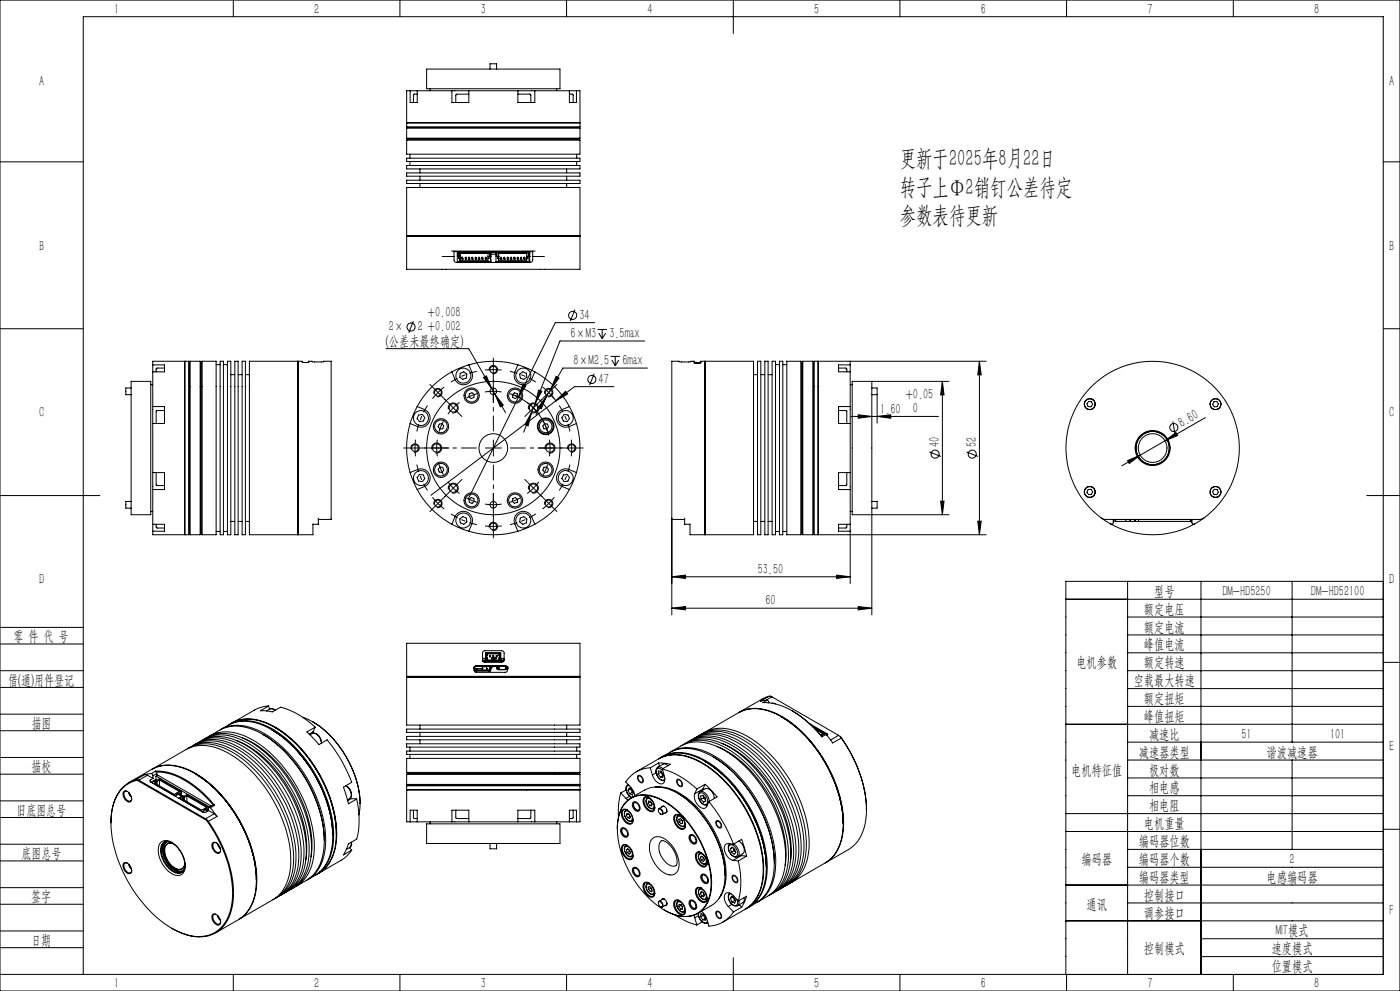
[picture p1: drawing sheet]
<svg xmlns="http://www.w3.org/2000/svg" width="420mm" height="297mm" viewBox="0 0 420 297" stroke-linecap="round" stroke-linejoin="round" font-family="sans-serif">
<defs><g id="words">
<g font-size="7.1">
<text x="269.9" y="49.8">更新于2025年8月22日</text>
<text x="269.9" y="58.4">转子上Φ2销钉公差待定</text>
<text x="269.9" y="66.9">参数表待更新</text>
</g>
<g font-size="4.4">
<text x="34.2" y="4.1">1</text>
<text x="94.2" y="4.1">2</text>
<text x="144.2" y="4.1">3</text>
<text x="194.2" y="4.1">4</text>
<text x="244.2" y="4.1">5</text>
<text x="294.2" y="4.1">6</text>
<text x="344.2" y="4.1">7</text>
<text x="394.2" y="4.1">8</text>
<text x="11.7" y="25.9">A</text>
<text x="416.7" y="25.9">A</text>
<text x="11.7" y="75.1">B</text>
<text x="416.7" y="75.1">B</text>
<text x="128.4" y="94.9">+0.008</text>
<text x="173.8" y="95.8">34</text>
<text x="116.6" y="99.3">2×</text>
<text x="125.3" y="99.3">2 +0.002</text>
<text x="171.1" y="101.3">6×M3</text>
<text x="182.8" y="101.3">3.5max</text>
<text x="115.8" y="103.6">(公差未最终确定)</text>
<text x="172" y="109.4">8×M2.5</text>
<text x="186.7" y="109.4">6max</text>
<text x="179.6" y="115">47</text>
<text x="271.7" y="119.6">+0.05</text>
<text x="11.7" y="125.1">C</text>
<text x="264.1" y="123.9">1.60</text>
<text x="273.9" y="123.9">0</text>
<text x="416.7" y="125.1">C</text>
<text x="354.6" y="128.2" transform="rotate(-30 354.6 128.2)">8.60</text>
<text x="281.8" y="134.1" transform="rotate(-90 281.8 134.1)">40</text>
<text x="293" y="134.1" transform="rotate(-90 293 134.1)">52</text>
<text x="227.3" y="172">53.50</text>
<text x="11.7" y="175.1">D</text>
<text x="346.2" y="178.6">型号</text>
<text x="366.7" y="178.6">DM-HD5250</text>
<text x="393.3" y="178.6">DM-HD52100</text>
<text x="416.7" y="175.1">D</text>
<text x="229.6" y="181.4">60</text>
<text x="343.2" y="183.9">额定电压</text>
<text x="343.2" y="189.3">额定电流</text>
<text x="4" y="192.1">零 件 代 号</text>
<text x="343.2" y="194.7">峰值电流</text>
<text x="322.9" y="200">电机参数</text>
<text x="343.2" y="200">额定转速</text>
<text x="2.5" y="205.1">借(通)用件登记</text>
<text x="340.1" y="205.4">空载最大转速</text>
<text x="343.2" y="210.7">额定扭矩</text>
<text x="9.5" y="218.1">描图</text>
<text x="343.2" y="216.1">峰值扭矩</text>
<text x="344.7" y="221.4">减速比</text>
<text x="372.4" y="221.4">51</text>
<text x="399" y="221.4">101</text>
<text x="341.7" y="226.8">减速器类型</text>
<text x="380" y="226.8">谐波减速器</text>
<text x="416.7" y="225.1">E</text>
<text x="9.5" y="231.1">描校</text>
<text x="321.4" y="232.1">电机特征值</text>
<text x="344.7" y="232.1">极对数</text>
<text x="344.7" y="237.5">相电感</text>
<text x="5" y="244.2">旧底图总号</text>
<text x="344.7" y="242.9">相电阻</text>
<text x="343.2" y="248.2">电机重量</text>
<text x="6.5" y="257.2">底图总号</text>
<text x="341.7" y="253.6">编码器位数</text>
<text x="324.4" y="258.9">编码器</text>
<text x="341.7" y="258.9">编码器个数</text>
<text x="386.9" y="258.9">2</text>
<text x="341.6" y="264.3">编码器类型</text>
<text x="343.2" y="269.6">控制接口</text>
<text x="380" y="264.3">电感编码器</text>
<text x="9.4" y="270.1">签字</text>
<text x="326" y="272.3">通讯</text>
<text x="343.2" y="275">调参接口</text>
<text x="416.8" y="274.4">F</text>
<text x="382.8" y="280.3">MIT模式</text>
<text x="9.4" y="283.2">日期</text>
<text x="343.2" y="285.7">控制模式</text>
<text x="381.5" y="285.7">速度模式</text>
<text x="381.5" y="291.1">位置模式</text>
<text x="34.2" y="296.1">1</text>
<text x="94.2" y="296.1">2</text>
<text x="144.2" y="296.1">3</text>
<text x="194.2" y="296.1">4</text>
<text x="244.2" y="296.1">5</text>
<text x="294.2" y="296.1">6</text>
<text x="344.2" y="296.1">7</text>
<text x="394.2" y="296.1">8</text>
</g>
</g></defs>
<g fill="none" stroke="#000" stroke-width=".3">
<path d="M0 0h420v297h-420zM70 0v5M120 0v5M170 0v5M220 0v10M270 0v5M320 0v5M370 0v5M122 38.4h52M122 36.9h52M122 38h52M122 36.9v1.1"/>
<path d="M122 38.4v3M122 38l.2 .2M122.2 38.2h51.6M122.2 38.2l-.2 .2M122.2 36.7l-.2 .2M123 27.2h-1v9.5h52v-9.5h-1.1M123 27.2v3.5h2.2v-3.5M123 27.2h2.2M125.2 28.2l-1.1 .2-.1 2.3M125.2 27.2h10.4M128 20.7h40v5.9h-40zM129 26.6v.6"/>
<path d="M135.6 27.2v3.5h5.1v-3.5M135.6 27.2h5.1M140.7 28.2l-3.8 .1-.2 2.4M140.7 27.2h14.7M147 20.7v-1.6h2v1.6M155.4 28.2l3.7 .1 .1 2.4M155.4 27.2v3.5h5v-3.5M155.4 27.2h5M160.4 27.2h10.4M167 26.6v.6M170.8 28.2l1.1 .2v2.3M170.8 27.2v3.5h2.1v-3.5"/>
<path d="M170.8 27.2h2.1M173.8 38.2l.2 .2M173.8 36.7l.2 .2M174 36.9v1.1M174 38.4v3M174 38l-.2 .2M0 48.5h25M122 41.4h52M122 42v4.2h52v-4.2M122 42h52M122 49.6h52v1h-52zM122 51.8h52v1h-52z"/>
<path d="M122 47.4h52v1h-52zM122 54h52v1h-52zM122 41.4l.3 .3M122.3 41.7h51.4M122.3 41.7l-.3 .3M123 46.2v1.2M123 48.4v1.2M126 50.6v1.2M126 52.8v1.2M126 55v1.2M170 50.6v1.2M170 52.8v1.2"/>
<path d="M170 55v1.2M173 46.2v1.2M173 48.4v1.2M173.7 41.7l.3 .3M174 41.4l-.3 .3M415 48.5h5M122 70.8h52M122 70.8v9.9h52v-9.9M122 70.6v-14.4h52v14.4M122 70.6h52M122 70.6l.1 .1M122.1 70.7h51.8"/>
<path d="M122.1 70.7l-.1 .1M132.6 76.9h3.6M135.5 75.2h25M136.2 75.2v2.9l.2 .4 .5 .2h22.1l.6-.2 .2-.6v-2.7M136.2 75.4h23.6M137.2 78.4h10M137.2 76.1h.3M137.2 78.4h.1M137.5 75.5h-.3v2.9M137.5 75.5v1.2h-.3M137.7 76.9v.6h.3M137.7 76.9h.3"/>
<path d="M137.7 76.9h.1M137.7 75.5h9M137.7 78.4h.1M137.7 75.5h.1M138 75.9h8.4v2.1h-8.4zM138 75.9h.1M138 77.5h.1M138 76.9h.1M138.6 77.6h.2M138.6 77.3h.2M138.6 77.6v-.5h.2v.5M138.6 75.5h.1"/>
<path d="M138.6 77.6h.1M138.7 78.4l-.2 .3M138.8 75.5h.1M138.8 77.6h.1M139.6 77.6h.2M139.6 77.3h.2M139.6 77.6v-.5h.2v.5M139.6 75.5h.1M139.6 77.6h.1M139.8 75.5h.1M139.8 77.6h.1M140.5 75.5h.1"/>
<path d="M140.6 77.6h.2M140.6 77.3h.2M140.6 77.6v-.5h.2v.5M140.6 75.5h.1M140.6 77.6h.1M140.8 75.5h.8M140.8 77.6h.1M140.8 75.5h.1M141.6 77.6h.2M141.6 77.3h.2M141.6 77.6v-.5h.2v.5M141.6 77.6h.1"/>
<path d="M141.8 75.5h.8M141.8 77.6h.1M141.8 75.5h.1M142.6 77.6h.2M142.6 77.3h.2M142.6 77.6v-.5h.2v.5M142.6 77.6h.1M142.8 75.5h.8M142.8 77.6h.1M142.8 75.5h.1M143 75.4v.1M143.6 77.6h.2"/>
<path d="M143.6 77.3h.2M143.6 77.6v-.5h.2v.5M143.6 77.6h.1M143.8 75.5h.8M143.8 77.6h.1M143.8 75.5h.1M144.6 77.6h.2M144.6 77.3h.2M144.6 77.6v-.5h.2v.5M144.6 77.6h.1M144.8 75.5h.8M144.8 77.6h.1"/>
<path d="M144.8 75.5h.1M145.6 77.6h.2M145.6 77.6v-.5h.2v.5M145.6 77.3h.2M145.6 77.6h.1M145.8 75.5h.9M145.8 77.6h.1M145.8 75.5h.1M146.4 76.9h.4v.6h-.4M146.4 76.9h.1M146.7 75.5h.1M146.7 78.4h.1"/>
<path d="M146.9 75.5v1.2h.3M146.9 76.1h.3M146.9 75.5h.1M147.2 75.5h-.3h2.2h-.3v2.9M147.2 75.7h1.6M147.2 76.2h1.6M147.2 75.5v2.9M147.2 76.9h.1M147.2 77.9h.1M147.2 78.4h.1M147.2 76.1h.1M147.2 75.5h.1"/>
<path d="M147.2 76.7h.1M148.8 78.4h10M148.8 76.1h.3M148.8 78.4h.1M149.1 75.5v1.2h-.3M149.3 76.9v.6h.3M149.3 76.9h.3M149.3 76.9h.1M149.3 75.5h.1M149.3 78.4h.1M149.6 75.9h8.4v2.1h-8.4zM149.6 75.9h.1"/>
<path d="M149.6 77.5h.1M149.6 76.9h.1M150.2 75.5h-.9M150.2 77.6h.2M150.2 77.3h.2M150.2 77.6v-.5h.2v.5M150.2 77.6h.1M150.4 75.5h.8M150.4 77.6h.1M150.4 75.5h.1M151.2 77.6h.2M151.2 77.3h.2"/>
<path d="M151.2 77.6v-.5h.2v.5M151.2 77.6h.1M151.4 75.5h.8M151.4 77.6h.1M151.4 75.5h.1M152.2 77.6h.2M152.2 77.3h.2M152.2 77.6v-.5h.2v.5M152.2 77.6h.1M152.4 75.5h.8M152.4 77.6h.1M152.4 75.5h.1"/>
<path d="M153 75.4v.1M153.2 77.6h.2M153.2 77.3h.2M153.2 77.6v-.5h.2v.5M153.2 77.6h.1M153.4 75.5h.8M153.4 77.6h.1M153.4 75.5h.1M154.2 77.6h.2M154.2 77.3h.2M154.2 77.6v-.5h.2v.5M154.2 77.6h.1"/>
<path d="M154.4 75.5h.8M154.4 77.6h.1M154.4 75.5h.1M155.2 77.6v-.5h.2v.5M155.2 77.6h.2M155.2 77.3h.2M155.2 77.6h.1M155.4 75.5h.1M155.4 77.6h.1M155.5 75.5h.1M156.2 77.6h.2M156.2 77.3h.2"/>
<path d="M156.2 77.6v-.5h.2v.5M156.2 75.5h.1M156.2 77.6h.1M156.4 75.5h.1M156.4 77.6h.1M157.2 77.6h.2M157.2 77.3h.2M157.2 77.6v-.5h.2v.5M157.2 75.5h.1M157.2 77.6h.1M157.3 78.4l.2 .3M157.4 75.5h.1"/>
<path d="M157.4 77.6h.1M158 76.9h.3v.6h-.3M158 76.9h.1M158.3 75.5h-9M158.3 78.4h.1M158.5 75.5h.3M158.5 75.5v1.2h.3M158.5 76.1h.3M158.5 75.5h.1M158.8 75.5v2.9M158.8 76.9h.1M158.8 77.9h.1"/>
<path d="M158.8 78.4h.1M158.8 76.1h.1M158.8 75.5h.1M158.8 76.7h.1M159.8 76.9h3.5M173.9 70.7l.1 .1M174 70.6l-.1 .1M0 98.5h25M124 96.3l-1.4 3.4M172.5 92.8l-1.4 3.4M178.4 96.7h-11.8l-11.1 22.3M179.3 98.7h2.7"/>
<path d="M179.6 99.8l1.1 1.7M180.7 98.7v2.8M181.7 99.8l-1 1.7M415 98.5h5M39.3 116.3h-1.6v2h1.6M39.3 114.3h5.9v40h-5.9zM45.2 115.3h.6M45.8 111.4v10.4M45.8 109.4h3.6v2h-3.6M45.8 109.4v-1.1h9.6v52h-9.6v-1.1M45.8 109.4v2M49.4 110.3h-2.3l-.3 .2v.9"/>
<path d="M55.5 108.3v52M55.5 108.3h1.1M55.5 108.3l-.1 .2M56.6 108.3v52M56.6 108.3l.2 .2M56.8 108.5v51.6M57 108.3v52M57 108.3h3M57 108.3l-.2 .2M60 108.3v52M60 108.3l.3 .3M60.3 108.6v51.4"/>
<path d="M60.6 108.3v52M60.6 108.3h4.2v52h-4.2M60.6 108.3l-.3 .3M64.8 109.3h1.2M66 108.3h1v52h-1zM67 109.3h1.2M68.2 108.3h1.1v52h-1.1zM69.3 112.3h1.1M70.4 108.3h1v52h-1zM71.4 112.3h1.2M72.6 108.3h1v52h-1zM73.6 112.3h1.2"/>
<path d="M89.3 108.3v52M89.3 108.3h-14.5v52h14.5M89.3 108.3v.1M89.3 108.4v51.8M89.4 108.3h1.2l.1 .2 .7 .2 1.2-.2v-.2h1l.3 .2 5.4-.2v47.4h-3.8M89.4 108.3v52M89.4 108.3l-.1 .1M115.8 104.5h24.8l6.9 11.9M130.2 118a1.25 1.25 0 0 1 1.1-1.6 1.25 1.25 0 0 1 1.3 1.4 1.25 1.25 0 0 1-1.5 1.1M135.6 111.4a25.8 25.8 0 0 0-10.4 10.4M138.1 111.9l1-.5 1 .7-.2 1.2-1 .4-1-.7zM140.7 109.4a5.6 5.6 0 0 1 1 3.5 2.74 2.74 0 0 1-2.3 2.4 2.74 2.74 0 0 1-2.9-1.7l-.9-2.2"/>
<path d="M140.7 109.4a25.3 25.3 0 0 1 14.7 0M140.7 109.4l-2 .6-3.1 1.4M140.8 118l.8-.3 .7 .5-.1 .9-.8 .3-.7-.5zM145 113.1l.9-.5 1.6 3.8zM145.5 110.9h5M145.5 117.5l1.6-.2 3.4 .2M146.8 111.1a1.25 1.25 0 0 1 1.1-1.6 1.25 1.25 0 0 1 1.4 1.4 1.25 1.25 0 0 1-1.6 1.1M147.5 116.4l1 1.7M148 108.3v5M148 114.8v5M148.5 118.1l2.5 3.3-.9 .5zM148.5 118.1l3.2 5.5"/>
<path d="M153.7 118.2a17 17 0 0 1 10.9 12.4M153.7 118.2l.7-.5 .8 .3 .1 .9-.7 .5-.8-.3zM155.4 109.4a5.5 5.5 0 0 0-1.1 3.5 2.74 2.74 0 0 0 2.3 2.4 2.74 2.74 0 0 0 2.9-1.7l.9-2.2M155.4 109.4l5 2M155.5 119l-15 30.5M155.9 112.1l.9-.7 1.1 .5 .1 1.1-.9 .7-1-.4zM156.9 115.1l.9 .5-2.3 3.4zM160.4 111.4a26 26 0 0 1 10.4 10.4M161.6 116.9l1 .4-2 3.6zM163.4 118a1.26 1.26 0 0 1 1.1-1.6 1.26 1.26 0 0 1 1.4 1.4 1.26 1.26 0 0 1-1.6 1.1M164 118.7l-1.6 3.8-.9-.5zM164 118.7l-3.2 5.5"/>
<path d="M165.2 116.6l-1.2 2.1M165.5 118.6l1.4 1.7M166.8 112.8l.9 .5-2.5 3.3zM178.3 112l-1.4 3.5M183.2 106.8h2.7M183.6 107.9l1 1.7M184.1 115.9h-11.8l-5.5 4.2M184.6 106.8v2.8M185.6 107.9l-1 1.7M193.4 102.2h-25.4l-7.4 18.7M194.2 110.3h-25.3l-3.7 6.3M208.2 108.5h2.1"/>
<path d="M211.5 108.3h-1.2a.5 .5 0 0 1-.2 .6 .5 .5 0 0 1-.6 0h-.5a.51 .51 0 0 1-.6 0 .51 .51 0 0 1-.2-.6h-.9l-.4 .2-5.4-.2v47M211.5 108.3v52M211.5 108.3l.1 .1M211.6 108.4v51.8M211.6 108.3v52M211.6 108.3h14.5v52h-14.5M211.6 108.3v.1M226.1 112.3h1.2M227.3 108.3h.9v52h-.9zM228.2 112.3h1.2M229.4 108.3h1v52h-1zM230.4 112.3h1.2"/>
<path d="M231.6 108.3h1.1v52h-1.1zM232.7 109.3h1.2M233.9 108.3h.9v52h-.9zM234.8 109.3h1.2M240.2 108.3v52M240.2 108.3h-4.2v52h4.2M240.2 108.3l.4 .3M240.6 108.6v51.4M240.8 108.3v52M240.8 108.3h3M240.8 108.3l-.2 .3M243.8 108.3v52"/>
<path d="M243.8 108.3l.3 .2M244.1 108.5v51.6M244.3 108.3v52M244.3 108.3h1.1M244.3 108.3l-.2 .2M245.4 108.3v52M245.4 108.3l.1 .2M251.6 110.3h2.2l.2 .2v.9M255.1 108.3v1.1M255.1 109.4h-3.5v2h3.5M255.1 111.4v10.4M255.1 115.3h.6"/>
<path d="M255.1 109.4v2M261.5 116.3h1.6v2M261.5 114.3v70M261.5 118.3h1.6M263.1 118.3v8.5M282.7 114.3l.5 4.1h-1zM282.7 114.3v40M284.7 114.3h-29v40h29M293.8 108.3v52M293.8 108.3l.6 4.1h-1.1zM295.8 108.3h-50.3v52h50.3M45.8 126.9v14.7"/>
<path d="M45.8 121.8h3.6v5.1h-3.6M45.8 121.8v5.1M49.4 123h-2.4l-.2 .2v3.7M123 126.9a26.1 26.1 0 0 0 0 14.7M123.3 134.6a1.25 1.25 0 0 1 1.1-1.5 1.25 1.25 0 0 1 1.3 1.3 1.25 1.25 0 0 1-1.5 1.1M125.2 121.8a5.9 5.9 0 0 1 3.3 1.8 2.78 2.78 0 0 1-.1 3.3 2.78 2.78 0 0 1-3.2 .9l-2.2-.9M125.2 121.8l-1.2 2.5-1 2.6M125.6 124.4l1.1-.2 .7 .9-.4 1.1-1.2 .2-.7-1zM129.5 134.7a1.5 1.5 0 0 1 1.4-1.9 1.5 1.5 0 0 1 1.6 1.7 1.5 1.5 0 0 1-1.9 1.2M131.8 127.1l.8-.1 .5 .7-.3 .8-.8 .1-.6-.7zM132 140l.8 .1 .3 .8-.5 .7-.8-.1-.4-.8zM134.5 122.7a1.51 1.51 0 0 1 1.3-1.9 1.51 1.51 0 0 1 1.7 1.6 1.51 1.51 0 0 1-1.9 1.3"/>
<path d="M158.6 122.7a1.5 1.5 0 0 1 1.3-1.9 1.5 1.5 0 0 1 1.6 1.6 1.5 1.5 0 0 1-1.9 1.3M159.5 123.6l-1.1 4-.9-.4zM159.5 123.6l-2.4 5.9M160.6 120.9l-1.1 2.7M163.4 127l.8 .1 .4 .8-.6 .7-.8-.1-.4-.8zM163.5 134.7a1.5 1.5 0 0 1 1.4-1.9 1.5 1.5 0 0 1 1.6 1.7 1.5 1.5 0 0 1-1.9 1.2M166.8 120.1l2.9-2.8 .6 .8zM166.8 120.1l-37.5 28.3M169.3 124.2l1.1 .2 .5 1-.8 1-1.1-.2-.4-1.1zM170.3 134.6a1.26 1.26 0 0 1 1.1-1.6 1.26 1.26 0 0 1 1.3 1.4 1.26 1.26 0 0 1-1.5 1.1M170.8 121.8a5.9 5.9 0 0 0-3.3 1.8 2.76 2.76 0 0 0 0 3.3 2.76 2.76 0 0 0 3.2 .9l2.2-.9M170.8 121.8l1.2 2.5 .9 2.6"/>
<path d="M172.9 126.9a26.1 26.1 0 0 1 0 14.7M251.6 123h2.3l.1 .2v3.7M255.1 121.8h-3.5v5.1h3.5M255.1 126.9v14.7M255.1 121.8v5.1M255.2 124.8h26.4M257.5 124.3l4 .5-4 .5zM263.1 124.8l4.1-.5v1zM278.8 135.4l3.5 1.4M289.9 135.4l3.5 1.4M326.6 120.3l.8 .1 .4 .8-.5 .7-.9-.1-.3-.8zM338.3 138l3.8-1.6-3.3 2.5z"/>
<path d="M342.1 136.4l-5.5 3.2M349.5 132.1l3.3-2.5 .5 .9zM349.5 132.1l-7.4 4.3M351.9 126.3l.5 3.7M361.6 125.2l-12.1 6.9M364.2 120.4l.8-.1 .5 .7-.3 .8-.9 .1-.5-.7zM0 148.5h30M39.3 150.3h-1.6v2h1.6M45.2 153.3h.6M45.8 157.1h3.6v2.1h-3.6M45.8 146.7v10.4M45.8 141.6h3.6v5.1h-3.6"/>
<path d="M45.8 141.6v5.1M45.8 157.1v2.1M46.8 157.1l.2 1.1 2.4 .1M46.8 141.6v3.7l.3 .2h2.3M60.3 160l-.3 .3M60.3 160l.3 .3M64.8 159.3h1.2M67 159.3h1.2M69.3 156.3h1.1M71.4 156.3h1.2M73.6 156.3h1.2M93.9 157.1v3.2h-4.5"/>
<path d="M95.5 155.3v1.8h-1.6M123 141.6l2.2-.9a2.75 2.75 0 0 1 3.6 1.5 2.75 2.75 0 0 1-1.4 3.6l-2.2 .9M123 141.6l2.2 5.1M125.2 146.7a25.8 25.8 0 0 0 10.4 10.4M125.8 142.2l1.2 .1 .4 1.1-.7 1-1.1-.2-.5-1.1zM130.2 151.2a1.25 1.25 0 0 1 1.1-1.5 1.25 1.25 0 0 1 1.3 1.3 1.25 1.25 0 0 1-1.5 1.1M134.5 146.7a1.51 1.51 0 0 1 1.3-1.9 1.51 1.51 0 0 1 1.7 1.6 1.51 1.51 0 0 1-1.9 1.3M135.6 157.1a5.3 5.3 0 0 1 1.7-3.3 2.74 2.74 0 0 1 3.4 0 2.74 2.74 0 0 1 .8 3.3l-.8 2.1M135.6 157.1l3.1 1.5 2 .6M137.9 155.5l1-.7 1 .5 .2 1.1-1 .7-1-.4zM140.7 159.2a26.1 26.1 0 0 0 14.7 0M140.7 149.6l.7-.5 .8 .4 .1 .8-.7 .5-.8-.3z"/>
<path d="M146.8 158.1a1.26 1.26 0 0 1 1.1-1.6 1.26 1.26 0 0 1 1.4 1.4 1.26 1.26 0 0 1-1.6 1.1M153.8 149.5l.8-.4 .7 .5-.1 .9-.8 .3-.7-.5zM156.1 155.3l1-.5 .9 .7-.1 1.2-1.1 .4-.9-.7zM158.6 146.7a1.5 1.5 0 0 1 1.3-1.9 1.5 1.5 0 0 1 1.6 1.6 1.5 1.5 0 0 1-1.9 1.3M160.4 157.1a5.5 5.5 0 0 0-1.8-3.3 2.74 2.74 0 0 0-3.3 0 2.74 2.74 0 0 0-.9 3.3l1 2.1M160.4 157.1l-5 2.1M163.2 140.1l.8-.1 .6 .7-.4 .8-.8 .1-.6-.7zM163.4 151.2a1.26 1.26 0 0 1 1.1-1.5 1.26 1.26 0 0 1 1.4 1.3 1.26 1.26 0 0 1-1.6 1.1M169 142.3l1.1-.1 .8 .9-.5 1.1-1.1 .2-.7-1zM170.8 146.7a26 26 0 0 1-10.4 10.4M172.9 141.6l-2.2-.9a2.75 2.75 0 0 0-3.5 1.5 2.75 2.75 0 0 0 1.5 3.6l2.1 .9M172.9 141.6l-2.1 5.1"/>
<path d="M201.5 155.3v29M201.5 155.3v.4h3.9M205.4 155.3v1.8h1.6M207 157.1v3.2h4.5M226.1 156.3h1.2M228.2 156.3h1.2M230.4 156.3h1.2M232.7 159.3h1.2M234.8 159.3h1.2M240.6 160l.2 .3M240.6 160l-.4 .3M254 157.1l-.1 1.1-2.3 .1"/>
<path d="M254 141.6v3.7l-.2 .2h-2.2M255.1 141.6h-3.5v5.1h3.5M255.1 146.7v10.4M255.1 157.1h-3.5v2.1h3.5M255.1 159.2v15.7M255.1 141.6v5.1M255.1 153.3h.6M255.1 157.1v2.1M261.5 150.3h1.6v2h-1.6M282.2 150.2h1l-.5 4.1zM293.3 156.2h1.1l-.6 4.1zM326.4 146.7l.9-.1 .5 .8-.4 .8h-.8l-.5-.7z"/>
<path d="M330.4 155.3l1.2 .4h28.3l1.2-.4M330.4 155.3a26 26 0 0 1-3.9-38.4 26 26 0 0 1 38.6 0 26 26 0 0 1-4 38.4M330.4 155.3l2.8 1.8M333.2 157.1a26.1 26.1 0 0 0 25.1 0M334 155.7v.9a.49 .49 0 0 1-.8 .5M334 156.1l.8 .2M334.4 155.7l.4 .6M337.8 155.7l-.1 .6M339 155.7v.6M339.2 155.7v.6M340.4 155.7l-.1 .6M340.6 155.7l-.1 .6"/>
<path d="M341.6 155.7l-.1 .6M357.4 155.7l-.4 .5M357.6 155.7v.9a.49 .49 0 0 0 .7 .5M357.6 156.1l-.8 .2h-22M361.1 155.3l-2.8 1.8M364.3 146.6l.9 .1 .3 .8-.5 .7h-.8l-.4-.8zM410 148.5h10M55.4 160.1l.1 .2M55.5 160.3h1.1M56.8 160.1l.2 .2M56.8 160.1l-.2 .2M57 160.3h3"/>
<path d="M89.3 160.2l.1 .1M89.3 160.2v.1M201.5 172.9l4.1-.5v1zM201.5 172.9h53.6M211.6 160.2l-.1 .1M211.6 160.2v.1M240.8 160.3h3M244.1 160.1l-.3 .2M244.1 160.1l.2 .2M244.3 160.3h1.1M245.5 160.1l-.1 .2M251 172.4l4.1 .5-4.1 .5z"/>
<path d="M319.8 179.6h95.2M338.3 174.2v117.9M360.3 174.2v117.9M387.6 174.2v48.2M415 174.2h-95.2v117.9M0 193h25M0 188h25M142.3 200h.1M142.3 199.9l-.1 .5M142.3 199.8l.6-.3h8.7a1.04 1.04 0 0 1 .7 1 1.04 1.04 0 0 1-.7 1h-6.5a3.9 3.9 0 0 1-2.6-.2l-.3-.4zM142.7 199.7h.1M142.7 199.7h.5"/>
<path d="M143.2 199.7h.1M143.4 199.7h.1M143.5 199.7h.1M143.8 199.7h.1M143.9 199.7h.1M144.1 199.7h.1M144.2 199.7h.1M144.3 199.7h.1M144.4 199.7h.1M144.5 199.7h.1M144.7 199.8h.1M144.7 199.7h.1"/>
<path d="M144.7 199.8h1.3M144.7 199.8v1.1M144.7 197.8l.2 .4 .6 .3h5l.6-.3 .1-.4M144.7 197.8l.1-2.3 .5-.5h5.4l.5 .6v2.2M144.7 197.3h1M144.7 197.8h1M144.8 198h1.1M144.8 199.7h.1M144.9 198.1h6.2M144.9 199.7h.1M145 199.8h.6zM145.1 199.7h.1"/>
<path d="M145.4 199.7h.1M145.6 199.7h.1M145.7 195.6h.1M145.7 197.9h.1M145.7 199.7h.1M145.7 195.6h4.5v2.3h-4.5M145.7 195.6v2.3M145.8 199.8h.2M145.9 197.9v.2M145.9 197.2h.2M145.9 196.3h.2M145.9 196.3v.9"/>
<path d="M145.9 196.3l.2 .2M145.9 199.7h.1M145.9 199.7h.5M146 199.8h.1M146 199.8v1.1M146.1 196.5h.2M146.1 197.1h.2M146.1 196.5v.6M146.1 197.1l-.2 .1M146.1 198.1h.1M146.1 195.8v.5M146.1 197.2v.9"/>
<path d="M146.1 198.1h3.8M146.1 195.8h3.8M146.1 196.3l.2 .2M146.1 195.8l.2 .2M146.3 197.8l-.2 .3M146.3 197.1l-.2 .1M146.3 196v.5M146.3 197.1v.7M146.3 197.8h3.5M146.3 196h3.5M146.4 199.7h.1M146.9 199.7h.1"/>
<path d="M146.9 199.7h-4.4h9.5M146.9 199.7v.7M146.9 196.5v.3M146.9 196.5h.2v.3h-.2zM146.9 198.1h.1M146.9 199.8h.1M147.1 200h.1M147.1 199.7l-.2 .2M147.1 199.7l-.2 .1M147.1 200v.8M147.1 199.7h.5M147.1 196.6v.1"/>
<path d="M147.1 198.1h.1M147.1 199.9h.5M147.4 197.4h.2M147.5 197.4h.1M147.5 197.1h.1M147.5 197.1l-.1 .3M147.6 197.4h.1M147.6 199.9h.1M147.6 199.7h.1M147.6 199.7v.2M147.6 197.3l.1 .1M147.7 197.4h.1"/>
<path d="M147.7 197.2l-.1 .1M147.8 197.4h.1M147.8 197.1h.1M147.8 197.1l-.1 .1M147.8 197.1l-.2 .1 .1 .2M147.9 196.5v.3M147.9 196.5h.2v.3h-.2zM147.9 198.1h.1M147.9 197.4h.3M147.9 197.3h.1M147.9 197.2h.1M147.9 197.4h.1"/>
<path d="M148 197.4h.1M148 197.1h.1M148 197.2h.1M148 197.3h.1M148 197.1v.1M148.1 196.6v.1M148.1 197.1v.3M148.1 198.1h.1M148.1 197.2h.1M148.1 197.4h.1M148.1 197.2l.2 .1-.1 .1M148.2 197.1l.1 .2"/>
<path d="M148.2 197.1h-.3v.3M148.3 197.3l-.1 .1M148.4 197.4h.1M148.4 197.3l.2 .1M148.4 197.3v.1M148.4 197.3h.1M148.5 197.2h.1M148.5 197.2l-.1 .1M148.5 197.2v.1M148.5 197.1h.1M148.5 197.1l-.1 .3M148.5 197.1l.1 .3"/>
<path d="M148.6 197.4h.1M148.9 196.5v.3M148.9 196.5h.2v.3h-.2zM148.9 198.1h.1M149 200v.4l.3 .3h2.7l.2-.3v-.4M149 200h.1M149.1 196.6v.1M149.1 198.1h.1M149.3 199.7l-.3 .3M149.4 199.7l.2 .2M149.6 199.9h.1M149.6 199.7h2"/>
<path d="M149.6 199.7v1h2v-1M149.8 197.8l.1 .1M149.8 197.1l.1 .1M149.8 196v.5M149.8 197.1v.7M149.8 196.5h.1M149.8 197.1h.1M149.9 198.1h.1M149.9 195.8v.5M149.9 197.2v.9M149.9 197.2h.2M149.9 196.3h.2"/>
<path d="M149.9 196.3l-.1 .2M149.9 195.8l-.1 .2M149.9 196.5v.6M149.9 197.1l.2 .1M150.1 198h1.1M150.1 197.9v.2M150.1 196.3v.9M150.1 196.3l-.2 .2M150.2 197.3h1M150.2 197.8h1M151.6 199.9h.1M151.8 199.7l-.2 .2"/>
<path d="M152 199.7l.2 .3M152.2 200h.1M201.5 182.3l4.1-.5v1zM201.5 182.3h60M257.5 181.8l4 .5-4 .5zM338.3 195.6h76.7M338.3 184.9h76.7M338.3 190.3h76.7M415 198.5h5M0 201h25M0 206h25M0 219h25"/>
<path d="M0 214h25M66.1 218.7a12.2 12.2 0 0 1 12 .5 40 40 0 0 1 18.3 24.1 22.8 22.8 0 0 1-.6 16.7l-1.5 2.1-2.2 1.6M66.3 218.6a12.4 12.4 0 0 1 13.9-.6 39.3 39.3 0 0 1 17.5 21.4 25.6 25.6 0 0 1 .7 18.5 11.3 11.3 0 0 1-6.1 5.7M68.6 217.3a12.6 12.6 0 0 1 12.4 .7 40.4 40.4 0 0 1 18 24.5 22.8 22.8 0 0 1-.5 15.7l-1.5 2.2-2.4 1.9M68.7 217.2a11.8 11.8 0 0 1 12-.1 38.7 38.7 0 0 1 17.9 21.1 27.9 27.9 0 0 1 1.4 17.8 10.2 10.2 0 0 1-5.3 6.2M69.6 216.7a12.1 12.1 0 0 1 11.9 .6 39.1 39.1 0 0 1 17.5 21.6 26.4 26.4 0 0 1 .9 17.6 9.8 9.8 0 0 1-4.3 5.2M80.6 211.6l-1.8 .2-1.7 .6-7.5 4.3M80.6 211.6l-2.5 1.4 3.6 .4 2.5-1.5a23.8 23.8 0 0 1 10.3 6M80.6 211.6l.3 .9M81 212.5l.7-.1 .9 .4M81 212.5l.7-.1 .8 .5M81 212.5l-1.1 .6"/>
<path d="M81.5 218.6a40.3 40.3 0 0 1 18.3 31.9M82.5 218a40.2 40.2 0 0 1 18.4 31.9M90.8 215a27.2 27.2 0 0 1 14.6 15 23.9 23.9 0 0 1 2.3 14.2M93.7 219.8a2.37 2.37 0 0 1 2.7 2.6l.1 .3M93.7 219.8a2.36 2.36 0 0 1 2.6 2.4l.1 .5M93.7 219.8l-.7 .4M93.9 216.4a30.9 30.9 0 0 1 14.1 24.4M93.9 219.4l-.1 .3M93.9 219.4l-1.1 .6M94.5 217.9l-2.4 1.5 3.6 3.8 2.4-1.5a43.7 43.7 0 0 1 7.4 12.8l-2.5 1.4 1.5 5 2.5-1.4M94.5 217.9l-.6 1.5M122 202.7v-9.9h52v9.9"/>
<path d="M122 202.7h52M122 202.9h52M122 202.9v14.4h52v-14.4M122 218.5h52v1h-52zM122 202.7l.1 .1M122.1 202.8h51.8M122.1 202.8l-.1 .1M126 217.3v1.2M126 219.5v1.2M142.3 200.3h.1M142.3 201.1h4.6M142.3 200.3h-.1"/>
<path d="M142.5 201.1h.1M142.5 200.9h4.2M142.5 200.9h.1M142.8 200.9h.1M142.8 201.1l-.1 .4M143.1 200.9h.1M144.7 200.4h.1M144.7 200.9h1.3M144.7 200.9h-2.2v.2M144.7 200.4h-1.6v.5M146 200.4h.1M146 200.9h.1"/>
<path d="M146 200.9h.7v.2M146 200.4l.1 .5M146.6 201.1h.1M146.6 200.9h.1M146.6 200.9v.2M146.9 200.4h.1M146.9 201.1h.1M146.9 200.3h.2M146.9 200.4h.2M147 201h.1M147.1 200.4h.1M147.1 200.6h.1"/>
<path d="M147.1 200.3h.1M147.1 200.8l-.2 .3M147.1 200.8l-.1 .2M147.1 200.6l-.2 .5M149 200.3h.1M149 200.3h.2M149.2 200.3h.1M149.2 200.3h.4M149.6 200.3h.1M149.6 200.1h-.6M149.6 200.5l-.2 .2M151.6 200.3h.1"/>
<path d="M151.6 200.1h.6M151.6 200.5l.2 .2M151.6 200.3h.4M152 200.3h.1M152.2 200.3h.1M152.2 200.3h-.2M170 217.3v1.2M170 219.5v1.2M173.9 202.8l.1 .1M174 202.7l-.1 .1M211 219.7a11.6 11.6 0 0 1 11.6 .1 38.9 38.9 0 0 1 18.3 22.4 25.8 25.8 0 0 1 .6 17.4 9.9 9.9 0 0 1-4.6 5.2M211.4 219.5l10.1-5.9a12.6 12.6 0 0 1 12.3 .9 36.4 36.4 0 0 1 13.7 14.1"/>
<path d="M221.6 213.6a11.6 11.6 0 0 1 11.1 .1 37.3 37.3 0 0 1 16.8 18.3 31.1 31.1 0 0 1 3 19.5 10.7 10.7 0 0 1-4.9 7.1M230.1 209.9l-1.3 .7a20.4 20.4 0 0 1 14 6.2l3.8 4M230.1 209.9l.4 .1 .1 .5M230.6 210.5v.1M230.6 210.5l-.1 .1M230.7 208.7l-2.1 .8-6.9 4M230.7 208.7l-2.6 1.4 2-.2M230.7 208.7l.9 .1M231.6 208.8l20 11.6M231.6 208.8l-1.8 1.1M231.6 210.7l.8 .2M232.4 210.9l.2 .1"/>
<path d="M232.4 210.9h.1M234.6 214.9h.1M234.6 214.9a40.3 40.3 0 0 1 18.3 31.8M234.6 214.9a37 37 0 0 1 13 13.7M237.7 213.1a30.3 30.3 0 0 1 8.9 7.7M242.9 216.9l5.2 3M243.9 217.8l3.6 2.1M244.6 218.6l2.3 1.3-.4 .2M248.1 219.9l.2 .2-.2 .3M248.1 219.9v.4M319.8 217.1h95.2M338.3 201h76.7"/>
<path d="M338.3 206.4h76.7M338.3 211.7h76.7M0 232h25M0 227h25M37 237.3a1.52 1.52 0 0 1 2.3 1.2 1.06 1.06 0 0 1 .2 1.2 1.06 1.06 0 0 1-1 .6 2.6 2.6 0 0 1-1.5-3zM38.3 237.2a.81 .81 0 0 0-1.1 .2 .81 .81 0 0 0 .1 1.1 1.53 1.53 0 0 0 2 1.4l.2-.5M38.6 237.5l.8 1.4M38.7 234.5l6.8-3.9a12.4 12.4 0 0 1 12 .7 39.5 39.5 0 0 1 17.4 21.7 25.9 25.9 0 0 1 .8 17.5 10.1 10.1 0 0 1-4.2 5.1l-6.8 4M38.7 237.6l.7 1.2M40.8 233.6a10.5 10.5 0 0 0-7.3 9.5l-.2 3.5M40.8 233.6l.4 .1M41.1 233.8a10.2 10.2 0 0 0-7.5 9 34.5 34.5 0 0 0 5.9 23.3 32.5 32.5 0 0 0 16 13.9 9.9 9.9 0 0 0 13.7-7.5 31.2 31.2 0 0 0-3.6-20.6l-3.7-6.1"/>
<path d="M41.1 233.8l20.8 12M41.2 233.7l.5 .1M41.2 233.7l-.1 .1M41.7 233.8l20 11.6M43.4 232.2l.8 .1M43.4 232.2l-2.6 1.4M44.2 232.3l-2.5 1.5M44.2 232.3l1.7 1M45.2 233.7l-.3 .2 .3 .4M45.2 234.3l15.6 9M45.2 233.7v.6M45.4 231.8l-2 .4"/>
<path d="M45.4 231.8l.5 .7M45.5 234.5h.1M45.5 234.5l7.1 4.1M45.6 230.5a12 12 0 0 1 11.8 .6 39.9 39.9 0 0 1 18.4 24.1 23.7 23.7 0 0 1-.2 15.8 9.8 9.8 0 0 1-4 4.6M45.7 230.5l10.1-5.9a12.2 12.2 0 0 1 11.8 .6 39.3 39.3 0 0 1 17.5 21.5 26.3 26.3 0 0 1 1 17.6 10 10 0 0 1-4.3 5.4l-10.1 5.8M45.9 233.3l-.7 .4M45.9 232.5v.8M46.7 231.1a20.4 20.4 0 0 1 13.9 6.2l3.8 4.1M46.7 231.1l.1 .3M46.7 231.1l-1.3 .7M46.7 234.5l-.3 .2 5.9 3.4 1-.3-.2-.2M46.7 234.5v.3"/>
<path d="M46.8 231.4a20.7 20.7 0 0 1 14.2 6.8l2.9 3M46.8 231.4l.2 .4M46.9 234.1l-.4 .2 .2 .2M46.9 234.1l.2 .1M46.9 234.1v.8M47 232.3l16.3 9.2M47 231.8l-.2 1.8-1.5 .8M47 231.8l-1.1 .7M47.1 234.2v.9M47.2 232.3l-.2 .1M47.3 232.3l-.5 .3 16 9.2M47.8 233.8l6 3.4-.7 .4"/>
<path d="M47.8 233.8l-.7 .4M47.8 233.8v1.7M47.9 233.5h.1M47.9 233.5l6.4 3.7M47.9 233.5l-.1-.1-.9 .5-.2-.1-1.2 .7M52.6 238.6h.1M53.1 237.6v.3M53.7 239.2l7.1 4.1M53.7 239.2v.1M53.8 237.9l-1.2 .7M53.8 237.9v.4l.5-.3M54.3 238v.8l.3-.2"/>
<path d="M54.3 238l-.5 .1M54.3 237.2h.1M54.3 237.2h.2M54.4 238.5h.1M54.4 238.5l-.1 .1M54.4 238.5l.2 .1M54.5 237.2l-.9 .6 .2 .1M54.5 237.2v1.3M54.6 238.6v.1M54.9 239.2l-.3 .2 5.9 3.4 1-.3-.2-.1M54.9 239.2v.4M55.1 238.8l.3 .1"/>
<path d="M55.1 238.8l-.4 .2 .2 .2M55.1 238.8v.9M55.4 238.9v1M56.1 238.5l5.9 3.5-.7 .4M56.1 238.5l-.7 .4M56.1 238.5v1.7M56.2 238.2l-1.1 .5-.2-.2-1.2 .7M56.2 238.2l6.5 3.8M56.2 238.2v.1M56.3 224.4a11.4 11.4 0 0 1 11.1-.1 36.6 36.6 0 0 1 16.9 18 31.2 31.2 0 0 1 3.3 19.6 10.8 10.8 0 0 1-5.3 7.5M56.7 224.1a12 12 0 0 1 12.4 .2 39.7 39.7 0 0 1 18.4 24.1 22.8 22.8 0 0 1-.6 16.7l-1.5 2.1-2.7 2M57.9 223.5a11.3 11.3 0 0 1 11.1-.1 37.4 37.4 0 0 1 17.5 19.3 29.2 29.2 0 0 1 2.4 19.3 10 10 0 0 1-5.1 6.5"/>
<path d="M58.2 223.2a12 12 0 0 1 12.5 .2 39.1 39.1 0 0 1 17.6 21.5 26.9 26.9 0 0 1 1 17.6 10.4 10.4 0 0 1-5.1 5.8M58.5 231.9h.1M58.6 231.9a40.9 40.9 0 0 1 18.1 28.7l.2 3M58.6 231.9a40.4 40.4 0 0 1 18.3 31.7M59.4 222.6a11.5 11.5 0 0 1 11.2-.1 37.9 37.9 0 0 1 17.5 19.3 29.6 29.6 0 0 1 2.4 19.3 10.5 10.5 0 0 1-5.1 6.5M59.8 222.4a11.3 11.3 0 0 1 11.5-.3 37.5 37.5 0 0 1 17.5 19.3 29.5 29.5 0 0 1 2.4 19.3 10.7 10.7 0 0 1-5.4 6.7M61 221.7a12.1 12.1 0 0 1 12.1 .3 39.9 39.9 0 0 1 18.4 24.1 23.8 23.8 0 0 1-.2 15.9 9.5 9.5 0 0 1-4.4 4.7M61.4 221.4a12 12 0 0 1 12.4 .2 39.1 39.1 0 0 1 17.6 21.5 26.9 26.9 0 0 1 1 17.6 10.5 10.5 0 0 1-5 5.8M62.5 220.8a11.5 11.5 0 0 1 11.2-.1 38.1 38.1 0 0 1 17.5 19.3 29.8 29.8 0 0 1 2.4 19.3 10.5 10.5 0 0 1-5.1 6.5M62.9 220.6a15.1 15.1 0 0 1 5.3-2.7 16.6 16.6 0 0 1 13.5 4.1 41.2 41.2 0 0 1 15.6 30.2 13.6 13.6 0 0 1-4.7 11.2l-3.7 2.2M71.2 222a34.1 34.1 0 0 1 17 17.2 31.1 31.1 0 0 1 3.6 18.5M72.7 221.1a34.1 34.1 0 0 1 17 17.2 31.1 31.1 0 0 1 3.6 18.5"/>
<path d="M78.9 220.1a40 40 0 0 1 18.4 31.9M103.8 235.5a3.2 3.2 0 0 1 1.4 3.5l-1 .7M103.8 235.4a2.7 2.7 0 0 1 1.2 3.8l-.1 .1M105.1 239.2l.3 .1M105.4 239.3l1.6 .2M105.4 239.3l-1.1 .7M107 239.5a24.7 24.7 0 0 1 0 12l-2.5 1.4-1.5 3.3 2.5-1.4M122 220.7h52v1h-52zM122 222.9h52v1h-52zM122 225.1h52v1h-52zM122 231.5v-4.2h52v4.2M122 231.5h52"/>
<path d="M122 232.1h52M122 235.1h52M122 235.5h52M122 236.6h52M122 232.1v3M122 235.5v1.1M122 231.5l.3 .3M122 235.1l.2 .2M122 236.6l.2 .2M122.2 235.3h51.6M122.2 235.3l-.2 .2M122.3 231.8h51.4"/>
<path d="M122.3 231.8l-.3 .3M123 223.9v1.2M123 226.1v1.2M126 221.7v1.2M170 221.7v1.2M173 223.9v1.2M173 226.1v1.2M173.7 231.8l.3 .3M173.8 235.3l.2 .2M174 232.1v3M174 235.5v1.1M174 231.5l-.3 .3"/>
<path d="M174 235.1l-.2 .2M174 236.6l-.2 .2M186.2 237.7l-.6 3.2-.1 4M186.2 237.7l1.6 1.6M187.8 239.3l.6 .5M187.8 236.7l-1.6 1M188.3 235.2a2.45 2.45 0 0 0 .9 3.7l.3 .1M188.3 235.2h.1M188.4 236.9l.3-.7 .8 .3 .5 1.1-.3 .7-.8-.4M188.4 236.9l.5 1M188.8 235.5a.94 .94 0 0 0-.9 1.4 2.84 2.84 0 0 0 1.7 2.1M188.9 238.7l-1.1 .6"/>
<path d="M189.2 236.4l.5 1.1M189.2 236.4h.1M189.2 236.4l-.8 .5M189.3 239.1l4.1-2.3a9.4 9.4 0 0 1 8.8 .4 30 30 0 0 1 13.9 17.1 18.7 18.7 0 0 1 .2 14l-.9 1.3-1 1.1-5.1 3.1M189.7 237.5l.3 .1M189.7 237.5l-.8 .4M191.3 232.5a1.36 1.36 0 0 1 1.6 1.8 .97 .97 0 0 1-1 .1 .97 .97 0 0 1-.6-.9zM191.6 232.6a1.12 1.12 0 0 1 1 .6 1.12 1.12 0 0 1-.1 1.2 1.28 1.28 0 0 1-.9-1.8zM193.2 239a2.01 2.01 0 0 1 2.8 1.3 2.2 2.2 0 0 1-.2 2.9 3.1 3.1 0 0 1-2.6-4.2zM194 239.6a1.48 1.48 0 0 1 2.1 1.3 .87 .87 0 0 1-.2 1.3 .87 .87 0 0 1-1.2-.3 2.2 2.2 0 0 1-.7-2.3zM194.2 239h.1M194.3 239a2.09 2.09 0 0 0-.2 2.3 2.09 2.09 0 0 0 2 1.1"/>
<path d="M194.5 238.9l-.3 .1M194.7 239h-.4M194.7 239a1.05 1.05 0 0 0-1.3 .1 1.05 1.05 0 0 0-.2 1.3 2.95 2.95 0 0 0 2.6 2.6l.6-.5v-.6M195.1 230.1a9 9 0 0 0-7.4 4.2l2.1 2.4 .7 1.8M195.1 230.1l.6 2.2M196.5 235.9a14.5 14.5 0 0 1 11 4.5 30.5 30.5 0 0 1 10.3 22.7 11.5 11.5 0 0 1-2 6.1M196.8 231.6l-1.1 .7M197.3 230a2.43 2.43 0 0 0 .9 3.7l.6 .3 .6-.1M197.3 229.9h.9l.7 .5M197.4 235.8l-.1 .1M197.4 231.9l.7 1M197.6 228.7l3.6 .4-2.5 1.4"/>
<path d="M197.6 228.7l-2.5 1.4M197.6 228.7l.2 1M197.6 227.4a12.4 12.4 0 0 1 12.1 .8 39.4 39.4 0 0 1 17.3 21.8 26 26 0 0 1 .8 17.4 9.7 9.7 0 0 1-4.2 5.1l-6.7 3.9M197.6 227.4l-6.7 3.9M197.7 227.4a11.5 11.5 0 0 1 10.8 .1 36.8 36.8 0 0 1 16.9 18 31.4 31.4 0 0 1 3.2 19.6 10.9 10.9 0 0 1-4.9 7.3M197.7 235.8l-.3 .1M197.7 227.4a12.2 12.2 0 0 1 12.6 .1 40 40 0 0 1 18.3 24.1 22.8 22.8 0 0 1-.6 16.7l-1.5 2.1-2.8 2M198 235.8l-.4 .1M198.2 231.5l.7 .9M198.2 231.5l-.8 .4M198.3 231.1l-.1 .4M198.3 231.1h-.7l-.2 .8"/>
<path d="M198.3 231.1l.7 1-.1 .9-.8-.1M198.6 226.8a11.7 11.7 0 0 1 11.4 .3 38.5 38.5 0 0 1 17.8 21.1 27.5 27.5 0 0 1 1.5 17.8 10.5 10.5 0 0 1-4.7 5.8M198.7 230.5l.6 2.1a1.54 1.54 0 0 1-1 2.3 3.6 3.6 0 0 1-2.6-2.6M198.7 230.5a24.7 24.7 0 0 1 10.4 6M198.8 226.7a12.1 12.1 0 0 1 13.3-.8 37.9 37.9 0 0 1 16.8 18.4 30.7 30.7 0 0 1 2.8 19.5 11.3 11.3 0 0 1-6.9 8M198.8 230.9a1.09 1.09 0 0 0-1.9-.1 2.62 2.62 0 0 0 2 3l.6-.4M198.9 232.4h.1M198.9 232.4l-.8 .5M200.4 229.5l-1.2-.6-1.9 1M201.1 225.4a12.6 12.6 0 0 1 12.5 .7 40.5 40.5 0 0 1 19.1 32 14.1 14.1 0 0 1-4.3 11.5l-1.3 .8M201.3 225.3l3-1.7a12.5 12.5 0 0 1 12.2 .8 40.2 40.2 0 0 1 18.1 24.5 22.9 22.9 0 0 1-.6 15.6l-1.4 2.2-1.3 1.2-4 2.4M203.2 233.6a1.36 1.36 0 0 1 1.3 .7 1.36 1.36 0 0 1-.1 1.5 1.57 1.57 0 0 1-1.2-2.2z"/>
<path d="M203.3 233.8a1.12 1.12 0 0 1 1.1 .6 1.12 1.12 0 0 1-.1 1.2 1.28 1.28 0 0 1-1-1.8zM203.4 237.8a31.1 31.1 0 0 1 14.1 24.5M204.8 223.3a11.6 11.6 0 0 1 11.6 .1 38.5 38.5 0 0 1 17.8 21.1 27.8 27.8 0 0 1 1.4 17.8 10.3 10.3 0 0 1-4.9 6.1M205.1 223.1a11.8 11.8 0 0 1 12-.1 38.5 38.5 0 0 1 17.3 19.8 28.3 28.3 0 0 1 1.9 19.1 10.2 10.2 0 0 1-5.2 6.2M206.3 222.4a11.6 11.6 0 0 1 11.6 .1 38.8 38.8 0 0 1 17.9 21.1 27.9 27.9 0 0 1 1.4 17.8 10 10 0 0 1-4.9 6M206.7 222.2a11.8 11.8 0 0 1 12-.1 38.6 38.6 0 0 1 17.8 21.1 27.9 27.9 0 0 1 1.4 17.8 10.2 10.2 0 0 1-5.2 6.2M207.9 221.5a11.6 11.6 0 0 1 11.6 .1 38.5 38.5 0 0 1 17.8 21.1 26.5 26.5 0 0 1 1.1 18.7 10.3 10.3 0 0 1-4.6 5.2M208.3 221.3a11.7 11.7 0 0 1 11.9-.1 38.5 38.5 0 0 1 17.3 19.8 28.4 28.4 0 0 1 1.9 19.1 10.3 10.3 0 0 1-5.1 6.2M208.4 237.9a3.7 3.7 0 0 0 2.7 4.4l.8-.4 .8-1.6M209.1 236.5l-.7 1.4M209.4 220.6a11.8 11.8 0 0 1 11.7 .1 38.5 38.5 0 0 1 17.2 19.8 28.4 28.4 0 0 1 2 19.1 10 10 0 0 1-4.9 6M209.8 220.4a11.7 11.7 0 0 1 12-.1 38.9 38.9 0 0 1 18.2 22.4 25.8 25.8 0 0 1 .7 17.4 10.6 10.6 0 0 1-4.9 5.3"/>
<path d="M209.9 237.7a2.03 2.03 0 0 1 2.4 2.1 .95 .95 0 0 1-.4 1.3 .95 .95 0 0 1-1.3-.4 2.33 2.33 0 0 1-.7-3zM210 237.3a2.36 2.36 0 0 0 .7 3.6l1 .4 .5-.1M210 237.3l1.6-.9a2.66 2.66 0 0 1 2.7 2.9M210 237.3a2.77 2.77 0 0 1 2.8 2.9M210.3 239.6l-.1-1 .6-.2 .8 .8 .1 1-.7 .2M210.3 239.6l.7 .8M210.9 236.5l-.1 .4M210.9 236.5l-2.5 1.4M211 238.5l.1 .6M211.1 239.1l.5 .6M211.1 239.1l-.8 .5M211.5 235.1l3.6 3.7-2.4 1.5"/>
<path d="M211.5 228.2l.2 .1M211.5 235.1l-2.4 1.4M211.5 235.1l-.6 1.4M211.7 228.3a40.5 40.5 0 0 1 18.2 31.6M211.7 240l-.7 .4M213.9 226.8a40.1 40.1 0 0 1 18.4 31.9M214.9 223.7a34.4 34.4 0 0 1 17.1 17.1 31.8 31.8 0 0 1 3.5 18.5M216.5 222.8a34.4 34.4 0 0 1 17 17.2 31.7 31.7 0 0 1 3.6 18.4M246.5 220.1l.3 .1-.5 .2M246.5 220.1v.2M247.5 228.6a35.4 35.4 0 0 1 5.2 21.2 11.2 11.2 0 0 1-5.2 8.8l-10.1 5.9M247.6 228.6a37.7 37.7 0 0 1 5.3 18.1"/>
<path d="M247.9 220.1l1.9 2.6 2.6-1.5M247.9 220.1l-.4-.2-1.1 .6M247.9 220.1l-1.3 .7M251.6 220.4l.5 .3M251.6 220.4l-2.4 1.4M252.1 220.7a38.5 38.5 0 0 1 7.8 22M252.1 220.7l.3 .5M252.4 221.2a37.8 37.8 0 0 1 7.4 23.7 11.9 11.9 0 0 1-5.2 9.7l-6.9 3.9M338.3 238.5h76.7M338.3 222.4h76.7M338.3 227.8h76.7M338.3 233.1h76.7"/>
<path d="M387.6 227.8v26.8M0 245h25M0 240h25M0 258h25M0 253h25M37 258.8a1.52 1.52 0 0 1 2.3 1.3 1.04 1.04 0 0 1 .2 1.1 1.04 1.04 0 0 1-1 .6 2.6 2.6 0 0 1-1.5-3zM38.3 258.7a.81 .81 0 0 0-1.1 .2 .81 .81 0 0 0 .1 1.1 1.49 1.49 0 0 0 2 1.4l.2-.5M38.6 259l.3 .8 .5 .6M38.7 259.1l.7 1.2M48.3 252.4a3.2 3.2 0 0 1 4.3 .8 8.2 8.2 0 0 1 2.8 7.6 2.36 2.36 0 0 1-4 1 8.5 8.5 0 0 1-3.7-8.4zM48.9 252.7a2.6 2.6 0 0 1 3.6 .6 7.1 7.1 0 0 1 2.6 7.6 2.31 2.31 0 0 1-3.6 0 7.6 7.6 0 0 1-3.1-7.6zM49.5 252.3a4 4 0 0 0-.5 5.1 6.1 6.1 0 0 0 4.9 4.2l.7-.2"/>
<path d="M49.8 252.2a3.4 3.4 0 0 0-.8 4.2 6.2 6.2 0 0 0 5.3 4.9l.6-.2M50 252.3l.2-.1a2.38 2.38 0 0 0-1.3 2.4M50.5 252.2a2.54 2.54 0 0 0-1.5 3.5 6.5 6.5 0 0 0 4.9 5.4l.8-.1 .6-.5M51.9 252.8a1.82 1.82 0 0 0-2 .2 1.82 1.82 0 0 0-.6 1.9 6.1 6.1 0 0 0 4.4 5.8 1.75 1.75 0 0 0 1.8-1.7M52 252.9a1.9 1.9 0 0 0-2.2 .3 1.9 1.9 0 0 0-.3 2.2 5.7 5.7 0 0 0 4.4 5.1l1-.3 .6-1.3M60.8 243.3h.1M61.3 242.4v.2M61.7 245.4l.4 .3M62 242.6l-1.2 .7M62 242.6v.4l.4-.3M62.1 245.7l.4 .5M62.1 245.7l-.2 .1"/>
<path d="M62.4 242.7v.3M62.4 242.7l-.4 .1M62.5 246.2a38.7 38.7 0 0 1 7.5 22.6 12.8 12.8 0 0 1-5.1 10.7 11.8 11.8 0 0 1-11.7-.4l-1.7-.9M62.6 242.9l-1.1 .6-.7-.2M62.6 242.9l1.7 1M62.6 242l-.8 .5 .2 .1M63.1 242.1l2 2.6M63.1 242.1a.27 .27 0 0 0-.3-.2 .27 .27 0 0 0-.2 .2v.8M63.7 252.7a1.22 1.22 0 0 1 1.9 .6 1.44 1.44 0 0 1-.2 2.5 2.54 2.54 0 0 1-1.7-3.1zM63.9 241.2l.5 .2M63.9 241.2l-1.2 .7M64.3 243.9l.8 .8"/>
<path d="M64.3 243.9l-2.6 1.5M64.4 241.4l-1.3 .7M64.9 252.6a.81 .81 0 0 0-1 .2 .81 .81 0 0 0 0 1.1 1.49 1.49 0 0 0 2.1 1.4l.2-.5M65.1 244.7l-2.6 1.5M65.3 252.9l.8 1.4M65.4 253l.6 1.2M66.2 254.8h.1M104.8 254l.7 .8M105.3 252.4l-.1 1.4-1.3 .8M105.4 252.4v1l-.5 .6M105.5 254.8l-2.4 2.5-7.5 4.4M123 246.3h-1v-9.5h52v9.5h-1.1"/>
<path d="M123 246.3v-3.5h2.2v3.5M123 246.3h2.2M124 242.8l.1 2.4 1.1 .1M125.2 246.3h10.4M128 246.9h40v5.9h-40zM129 246.3v.6M135.6 246.3v-3.5h5.1v3.5M135.6 246.3h5.1M136.7 242.8l.2 2.4 3.8 .1M140.7 246.3h14.7M147 252.8v1.6h2v-1.6M155.4 246.3v-3.5h5v3.5"/>
<path d="M155.4 246.3h5M159.2 242.8l-.1 2.4-3.7 .1M160.4 246.3h10.4M167 246.3v.6M170.8 246.3v-3.5h2.1v3.5M170.8 246.3h2.1M171.9 242.8v2.3l-1.1 .2M185.2 248.4a10.1 10.1 0 0 1 4.3-9.4 9.9 9.9 0 0 1 9.6 1 30.8 30.8 0 0 1 14.4 25.4 9.3 9.3 0 0 1-5 8.8 10.9 10.9 0 0 1-9.2-1.5M186.4 248.3a1.69 1.69 0 0 1 1.9 2 .75 .75 0 0 1-.6 .7 .75 .75 0 0 1-.8-.5 1.86 1.86 0 0 1-.5-2.2zM186.5 248.3a1.56 1.56 0 0 1 2 1.8 .82 .82 0 0 1-.8 .7 .82 .82 0 0 1-.8-.7l-.5-1.2zM186.8 253.4a2.08 2.08 0 0 1 2.7 1.4 2.01 2.01 0 0 1-.2 2.8 3.1 3.1 0 0 1-2.5-4.2zM186.8 242.7a2.19 2.19 0 0 1 2.8 1.7 1.78 1.78 0 0 1-.4 2.6 3.2 3.2 0 0 1-2.5-4.2z"/>
<path d="M187.4 248.4a.67 .67 0 0 0-.9 .2 .67 .67 0 0 0 .2 .9 .98 .98 0 0 0 .5 .9 .98 .98 0 0 0 1.1-.1v-.3M187.5 253.9a1.49 1.49 0 0 1 2.1 1.4 .91 .91 0 0 1-.4 1.4 .91 .91 0 0 1-1.2-.7l-.6-.9zM187.6 243.2a1.72 1.72 0 0 1 2.1 1.9 .83 .83 0 0 1-.6 1 .83 .83 0 0 1-1-.6 1.91 1.91 0 0 1-.5-2.3zM187.7 240.5a8.1 8.1 0 0 1 9.6-1.2 29.7 29.7 0 0 1 15 18.5 17.1 17.1 0 0 1-.6 13.5 7.6 7.6 0 0 1-9.6 2.7 26.4 26.4 0 0 1-13.5-13.1 23.9 23.9 0 0 1-2.8-17l.6-1.5zM187.8 242.8a2.06 2.06 0 0 0-.2 2.2 2.06 2.06 0 0 0 2 1.1l.3-.3M187.8 253.4a2.08 2.08 0 0 0 .9 3.3l.7 .1 .5-.4M187.9 244.3l.2-.5 .7 .2 .3 .8-.2 .5-.6-.2M187.9 244.3l.4 .8M187.9 254.7l.2 .8M187.9 254.7l.4-.3 .6 .4 .2 .8-.3 .4-.7-.5M188 242.7l-.3 .1 .5-.1M188 253.3l-.2 .1"/>
<path d="M188.2 253.4h-.4M188.2 242.8a1.08 1.08 0 0 0-1.3 .1 1.08 1.08 0 0 0-.2 1.4 2.38 2.38 0 0 0 2.9 2.3l.3-.9M188.2 253.4a1.09 1.09 0 0 0-1.4 .1 1.09 1.09 0 0 0 0 1.4 2.3 2.3 0 0 0 2.8 2.3l.3-.9M188.4 254.5l-.5 .2M188.5 243.9l-.6 .4M188.7 244l.3 .7M188.7 254.7l.1 .4M188.8 255.1l.2 .1M188.8 255.1l-.7 .4M189 244.7h.1M189 244.7l-.7 .4M189.9 240.5a1.69 1.69 0 0 1 1.6 .8 1.69 1.69 0 0 1 .1 1.8 1.79 1.79 0 0 1-1.7-2.6z"/>
<path d="M189.9 246l-.2 .1M189.9 256.6l-.2 .1M190.1 240.4a1.68 1.68 0 0 1 1.9 2.1 .83 .83 0 0 1-.8 .6 .83 .83 0 0 1-.8-.7l-.5-1zM190.9 240.6a.68 .68 0 0 0-.8 .3 .68 .68 0 0 0 .1 .8 1.04 1.04 0 0 0 1.6 .8v-.3M194.5 240.7l.1-.6h.5l.5 .8-.1 .6h-.6M194.5 240.7l.4 .8M195.2 240.3l.4 .6M195.2 240.3l-.7 .4M195.2 240.2v.1M195.5 241.1l-.6 .4M195.7 251.4a3.2 3.2 0 0 1 4.3 .4 9.3 9.3 0 0 1 3.6 8.6 2.66 2.66 0 0 1-4.6 1.1 9.1 9.1 0 0 1-3.8-9.4zM196.4 242l-.3 .4"/>
<path d="M196.4 242.2l-.3 .2M197.5 242.8a.53 .53 0 0 1 .5-.5 .53 .53 0 0 1 .6 .4 .68 .68 0 0 1 .4 .9 .68 .68 0 0 1-.8 .4M197.5 242.8v.1M197.7 242.5a1.01 1.01 0 0 1 .9 .5 1.01 1.01 0 0 1-.1 1.1 1.08 1.08 0 0 1-.8-1.6zM198.1 252.3a1.18 1.18 0 0 1 1.9 .2 6.5 6.5 0 0 1 2.8 6.9 3.3 3.3 0 0 1-3.9-1.9 4.8 4.8 0 0 1-.8-5.2zM198.5 241.9a.7 .7 0 0 1 .7-.4 .7 .7 0 0 1 .6 .6 .8 .8 0 0 1 .4 .9 .8 .8 0 0 1-.7 .6M199.3 241.7h-.4l-1.2 .7M200.1 243l-.2 .4-1.2 .7M202.4 244.4a1.91 1.91 0 0 1 2.7 1.2 1.85 1.85 0 0 1-.3 3 3.2 3.2 0 0 1-2.4-4.2zM203.3 244.8a1.7 1.7 0 0 1 2.1 1.9 .84 .84 0 0 1-.6 1 .84 .84 0 0 1-1-.6 1.96 1.96 0 0 1-.5-2.3zM203.5 244.4a2.1 2.1 0 0 0 .9 3.2h1M203.7 244.2l-.3 .2"/>
<path d="M203.7 246.3v-.8l.5-.1 .5 .6 .1 .7-.5 .2M203.7 246.3l.6 .6M203.9 244.3l-.4 .1M203.9 244.3a1.02 1.02 0 0 0-1.2 .1 1.02 1.02 0 0 0-.3 1.2 2.57 2.57 0 0 0 2.8 2.6l.4-.9M204.4 245.7v.1M204.4 245.8l.3 .4M204.4 245.8l-.7 .5M204.8 246.6l-.5 .3M205.6 247.5l-.2 .1M205.6 247.3l-.2 .3M206.9 250.3a1.71 1.71 0 0 1 1.6 .8 1.71 1.71 0 0 1 .1 1.8 1.8 1.8 0 0 1-1.7-2.6zM207.2 250.2a1.66 1.66 0 0 1 1.5 .8 1.66 1.66 0 0 1-.1 1.8 1.79 1.79 0 0 1-1.4-2.6z"/>
<path d="M207.9 250.4a.68 .68 0 0 0-.8 .3 .68 .68 0 0 0 .1 .8 1.04 1.04 0 0 0 1.6 .8v-.2M209 255.5a2.11 2.11 0 0 1 2.7 1.5 1.97 1.97 0 0 1-.2 2.8 3.1 3.1 0 0 1-2.5-4.3zM209.9 256a1.89 1.89 0 0 1 1.7 2.8 1.89 1.89 0 0 1-1.7-2.8zM210 255.6a2.19 2.19 0 0 0 1.3 3.4l.5-.1M210.1 256.9l.4-.3 .6 .4 .2 .8-.3 .4-.6-.5M210.1 256.9l.3 .8M210.2 255.5l-.2 .1M210.4 255.5l-.4 .1M210.5 255.6a1.12 1.12 0 0 0-1.4 .2 1.12 1.12 0 0 0-.1 1.4 2.7 2.7 0 0 0 2.6 2.3l.6-1M210.6 256.7l-.5 .2M211 256.9l.1 .4M211.1 257.3l.1 .1"/>
<path d="M211.1 257.3l-.7 .4M211.8 258.9h.1M212.1 258.8l-.3 .1M212.2 258.6l-.4 .3M212.7 240.3a45.9 45.9 0 0 1 7.3 12.7M214.9 246a1.36 1.36 0 0 1 1.3 .7 1.36 1.36 0 0 1 0 1.4 1.5 1.5 0 0 1-1.3-2.1zM215.1 246.2a1.1 1.1 0 0 1 1 .6 1.1 1.1 0 0 1-.1 1.2 1.27 1.27 0 0 1-.9-1.8zM218.9 253.3a2 2 0 0 1 2.4 2 .95 .95 0 0 1-.4 1.3 .95 .95 0 0 1-1.3-.3 2.39 2.39 0 0 1-.7-3zM219 252.9a2.37 2.37 0 0 0 .8 3.6l.8 .4 .7-.2M219.1 254.3l.5-.4 .8 .6 .3 1-.5 .5-.8-.6M219.1 254.3l.3 1.1M219.7 254l-.6 .3"/>
<path d="M220 257.8l1.5 .2M220 254.1l.2 .8M220 253l-1.5-.2a1.68 1.68 0 0 0-.9 2.8 3.4 3.4 0 0 0 2.4 2.2M220 253l2.5-1.4 1.5 5M220.1 252.9a2.96 2.96 0 0 1 1.3 3.7l-.1 .1M220.2 254.9l.5 .4M220.2 254.9l-.8 .5M221.5 258a24.5 24.5 0 0 1 0 12M221.7 252.1a2.96 2.96 0 0 1 1.3 3.6l-1.7 1M222 256.3l.4 .1M222.4 256.4l-2.4 1.4M222.4 256.4l1.6 .2"/>
<path d="M224 256.6l-2.5 1.4M229.9 259.9v.1M252.9 246.7h.1M319.8 243.8h95.2M319.8 249.2h95.2M338.3 254.6h76.7M338.3 259.9h76.7M415 248.5h5M0 271h25M0 266h25M0 279h25M39.5 260.8v.1"/>
<path d="M52.4 260.7h.1M52.5 260.7a2.43 2.43 0 0 0 2.6 .1M55 260.9h.1M55.1 260.8l-.1 .1M63.7 274.2a1.55 1.55 0 0 1 2.3 1.2 1.08 1.08 0 0 1 .2 1.2 1.08 1.08 0 0 1-1 .6 2.6 2.6 0 0 1-1.5-3zM64.9 274.1a.82 .82 0 0 0-1 .2 .82 .82 0 0 0 0 1 1.49 1.49 0 0 0 2.1 1.5l.2-.5M65.3 274.4l.8 1.4M65.4 274.5l.6 1.2M76.9 263.6v.1M189.9 260.1a1.7 1.7 0 0 1 1.9 2 .74 .74 0 0 1-.6 .7 .74 .74 0 0 1-.8-.5 1.77 1.77 0 0 1-.5-2.2zM190 260.1a1.56 1.56 0 0 1 2 1.9 .82 .82 0 0 1-.8 .7 .82 .82 0 0 1-.8-.7l-.5-.9zM190.9 260.2a.68 .68 0 0 0-.8 .3 .68 .68 0 0 0 .1 .8 1.01 1.01 0 0 0 .6 .9 1.01 1.01 0 0 0 1-.1v-.2"/>
<path d="M193.2 264.7a1.91 1.91 0 0 1 2.7 1.3 2.22 2.22 0 0 1 0 2.8 3 3 0 0 1-3-3.2zM194.1 265.1a1.75 1.75 0 0 1 2.1 1.9 .82 .82 0 0 1-.6 1 .82 .82 0 0 1-1-.6 2.06 2.06 0 0 1-.5-2.3zM194.5 264.5l-.3 .2M194.6 266.6l.5 .6M194.6 266.6l-.1-.8 .4-.1 .6 .6 .1 .7-.5 .2M194.7 264.6a1.18 1.18 0 0 0-.7 1.9 1.88 1.88 0 0 0 2.1 1.5M194.7 264.7a1.03 1.03 0 0 0-1.2 0 1.03 1.03 0 0 0-.3 1.3 2.68 2.68 0 0 0 2.8 2.6l.4-1M195.2 266l.1 .2M195.3 266.2l.2 .3M195.3 266.2l-.7 .4M195.6 266.9l-.5 .3M196.4 267.7l-.3 .3"/>
<path d="M196.4 267.9l-.3 .1M197.5 270.6a.54 .54 0 0 1 .5-.6 .54 .54 0 0 1 .6 .5 .68 .68 0 0 1 .4 .8 .68 .68 0 0 1-.8 .5v-.1M197.7 270.2a1.01 1.01 0 0 1 .9 .6 1.01 1.01 0 0 1-.1 1 1.08 1.08 0 0 1-.8-1.6zM198.5 269.7a.7 .7 0 0 1 .7-.4 .7 .7 0 0 1 .6 .6 .8 .8 0 0 1 .4 .8 .8 .8 0 0 1-.7 .7M199.3 269.4h-.4l-1.2 .7M200.1 270.8l-.2 .4-1.2 .6M202.4 274.2l3.6 2 3.1 1M202.5 269.9a2.25 2.25 0 0 1 2.8 1.6 1.88 1.88 0 0 1-.4 2.7 3.1 3.1 0 0 1-2.4-4.3zM203.3 270.4a1.91 1.91 0 0 1 1.8 2.8 1.91 1.91 0 0 1-1.8-2.8zM203.4 270a2.14 2.14 0 0 0 1.9 3.3M203.7 271.7v-.7l.6 .1 .5 .7-.1 .7-.5-.1M203.7 271.7l.5 .7"/>
<path d="M203.7 269.9l-.3 .1M203.9 269.9l-.5 .1M203.9 270a1.05 1.05 0 0 0-1.3 .1 1.05 1.05 0 0 0-.2 1.3 2.79 2.79 0 0 0 2.6 2.5l.4-.3 .2-.7M204.4 271.3l.4 .6M204.4 271.2v.1M204.4 271.3l-.7 .4M204.8 272.1l-.6 .3M205.4 273.3h-.1M205.6 273.2l-.2 .1M205.6 273l-.2 .3M206.9 269.9a1.72 1.72 0 0 1 1.7 2.6 1.8 1.8 0 0 1-1.7-2.6zM207.2 269.8a1.74 1.74 0 0 1 1.5 2.6 1.74 1.74 0 0 1-1.5-2.6z"/>
<path d="M207.9 270a.68 .68 0 0 0-.8 .3 .68 .68 0 0 0 .1 .8 1.01 1.01 0 0 0 .6 .9 1.01 1.01 0 0 0 1-.1v-.2M208.3 274.2l.1 .9M208.4 275.1l.7 2.1M209 266.2a1.97 1.97 0 0 1 2.7 1.4 2.02 2.02 0 0 1-.2 2.8 3.1 3.1 0 0 1-2.5-4.2zM209.5 273.7a2.68 2.68 0 0 0 2.7 3l.2-.1M209.6 274.4l-1.2 .7M209.6 273.6a2.33 2.33 0 0 0 2.3 2.9l.3-.4M209.8 266.7a1.77 1.77 0 0 1 2.1 1.9 .84 .84 0 0 1-.6 .9 .84 .84 0 0 1-1-.5 1.96 1.96 0 0 1-.5-2.3zM210 266.2a1.96 1.96 0 0 0 .3 2.9M210.1 267.8l.3-.6 .6 .3 .3 .7-.2 .6-.6-.3M210.1 267.8l.4 .7M210.2 274.7l.1-.8 .7 .1 .7 .9-.1 .9-.8-.1"/>
<path d="M210.2 274.7l.6 1M210.2 266.1l-.2 .2M210.3 269.1l.7 .5h.8M210.4 266.2h-.4M210.4 273.1l1.3 1.4 1 3.1a9 9 0 0 0 7.3-4.3M210.4 262.2a1.73 1.73 0 0 1 1.8 2.4 1.47 1.47 0 0 1-1.9-1.4zM210.5 266.2a1.09 1.09 0 0 0-1.4 .1 1.09 1.09 0 0 0-.1 1.4 2.7 2.7 0 0 0 2.6 2.5l.5-.6 .1-.5M210.6 262.1a1.71 1.71 0 0 1 1.9 2 .86 .86 0 0 1-.8 .6 .86 .86 0 0 1-.8-.7l-.5-1.1zM210.6 276.3l-1.5 .9M210.7 267.4l-.6 .4M210.9 267.4l.3 .7M211 274.3l.6 .9"/>
<path d="M211 274.3l-.8 .4M211 274v.3M211.2 268.1h.1M211.2 268.1l-.7 .4M211.4 262.3a.67 .67 0 0 0-.8 .2 .67 .67 0 0 0 .1 .9 1.01 1.01 0 0 0 1.6 .8l.1-.3M211.6 275.2v.1M211.6 275.2l-.8 .5M211.8 269.6h.1M212.1 269.4l-.3 .2M212.2 269.2l-.4 .4M214.9 273.2a1.39 1.39 0 0 1 1.3 .6 1.39 1.39 0 0 1 0 1.5 1.55 1.55 0 0 1-1.3-2.1zM215.1 273.3a1.1 1.1 0 0 1 1 .6 1.1 1.1 0 0 1-.1 1.2 1.24 1.24 0 0 1-.9-1.8z"/>
<path d="M216.4 268.2l-.3 .3M216.5 268l-.2 .2M218.5 271.7l1.5 1.6M218.9 267.6a2.33 2.33 0 0 0 .5 3.3M219.1 269.3l.3-.7 .8 .4 .5 1M219.1 269.3l.5 1M219.3 267.9a1.03 1.03 0 0 0-.6 1.5l.7 1.4M219.4 270.9l1.1 .6h.8M219.6 271l-1.1 .7M219.8 262.4a1.39 1.39 0 0 1 1.3 .7 1.39 1.39 0 0 1 0 1.4 1.55 1.55 0 0 1-1.3-2.1zM219.9 268.8l.5 1.1M219.9 268.8l-.8 .5"/>
<path d="M219.9 262.6a1.12 1.12 0 0 1 1.1 .5 1.12 1.12 0 0 1-.1 1.3 1.28 1.28 0 0 1-1-1.8zM219.9 268.8h.1M220.4 269.9l.3 .1M220.4 269.9l-.8 .4M220.7 270l-.3 .6-.8-.3M221.2 269.7a1.04 1.04 0 0 1 .1 1.1 1.04 1.04 0 0 1-1.1 .6l-.8-.6M221.5 270l-1.5-1.6a1.49 1.49 0 0 0-2.6-.3 3.7 3.7 0 0 0 1.1 3.6M221.5 270l2.5-1.4-1.5 3.3M221.7 269.9v1l-.4 .6M221.8 271.1l.7 .8M222.5 271.9l-2.5 1.4M223.2 269v.9l-.2 .5-1.7 1.1"/>
<path d="M223.7 272.4h.1M319.8 265.3h95.2M319.8 276h95.2M338.3 270.6h76.7M0 292l415 .1v-287.1h-390v287M0 284h25M70 292v5M120 292v5M170 292v5M220 287v10M270 292v5M320 292v5"/>
<path d="M360.3 281.3h54.7M360.3 286.7h54.7M370 292v5"/>
<circle cx="123.3" cy="98" r="1.22"/>
<circle cx="171.8" cy="94.5" r="1.2"/>
<circle cx="131.4" cy="117.7" r="1.02"/>
<circle cx="139" cy="112.6" r="2.24"/>
<circle cx="141.5" cy="118.6" r="1.9"/>
<circle cx="141.5" cy="118.6" r="2.29"/>
<circle cx="148" cy="117.3" r=".99"/>
<circle cx="148" cy="110.8" r="1.02"/>
<circle cx="154.5" cy="118.6" r="1.9"/>
<circle cx="154.5" cy="118.6" r="2.3"/>
<circle cx="157" cy="112.6" r="2.25"/>
<circle cx="164.6" cy="117.7" r="1.02"/>
<circle cx="177.6" cy="113.7" r="1.21"/>
<circle cx="124.5" cy="134.3" r="1.02"/>
<circle cx="126.3" cy="125.3" r="2.25"/>
<circle cx="131" cy="134.3" r="1.24"/>
<circle cx="132.3" cy="127.8" r="1.9"/>
<circle cx="132.3" cy="127.8" r="2.29"/>
<circle cx="136" cy="122.3" r="1.25"/>
<circle cx="148" cy="134.3" r="20"/>
<circle cx="148" cy="134.3" r="4.3"/>
<circle cx="160" cy="122.3" r="1.26"/>
<circle cx="163.7" cy="127.8" r="2.5"/>
<circle cx="163.7" cy="127.8" r="2.29"/>
<circle cx="163.7" cy="127.8" r="1.9"/>
<circle cx="165" cy="134.3" r="1.24"/>
<circle cx="169.7" cy="125.3" r="2.25"/>
<circle cx="171.5" cy="134.3" r="1.02"/>
<circle cx="280.5" cy="136.1" r="1.21"/>
<circle cx="291.7" cy="136.1" r="1.2"/>
<circle cx="326.9" cy="121.1" r="1.65"/>
<circle cx="326.9" cy="121.1" r="1.6"/>
<circle cx="345.8" cy="134.3" r="5"/>
<circle cx="345.8" cy="134.3" r="4.3"/>
<circle cx="345.8" cy="134.3" r="5.3"/>
<circle cx="352.2" cy="128.1" r="1.2"/>
<circle cx="364.6" cy="121.1" r="1.65"/>
<circle cx="364.7" cy="121.1" r="1.61"/>
<circle cx="126.3" cy="143.3" r="2.26"/>
<circle cx="131.4" cy="150.9" r="1.02"/>
<circle cx="132.3" cy="140.8" r="1.91"/>
<circle cx="132.3" cy="140.8" r="2.3"/>
<circle cx="136" cy="146.3" r="1.24"/>
<circle cx="139" cy="156" r="2.26"/>
<circle cx="141.5" cy="150" r="1.9"/>
<circle cx="141.5" cy="150" r="2.3"/>
<circle cx="148" cy="151.3" r=".99"/>
<circle cx="148" cy="157.8" r="1.02"/>
<circle cx="154.5" cy="150" r="1.89"/>
<circle cx="154.5" cy="150" r="2.31"/>
<circle cx="157" cy="156" r="2.25"/>
<circle cx="160" cy="146.3" r="1.25"/>
<circle cx="163.7" cy="140.8" r="1.9"/>
<circle cx="163.7" cy="140.8" r="2.31"/>
<circle cx="164.6" cy="150.9" r="1.02"/>
<circle cx="169.7" cy="143.3" r="2.25"/>
<circle cx="326.9" cy="147.4" r="1.61"/>
<circle cx="326.9" cy="147.4" r="1.65"/>
<circle cx="364.6" cy="147.4" r="1.65"/>
<circle cx="364.7" cy="147.4" r="1.6"/>
</g>
<g fill="none" stroke="#000" stroke-width=".3" stroke-dasharray="30.5 1.3 1.3 1.3" stroke-linecap="butt">
<path d="M129.6 115.9l-.7-.7M131.4 117.6l-1.7 1.9M131.4 117.6l1.9-1.6M131.4 117.6l-1.8-1.7M131.4 117.6l1.8 1.8M133.2 119.4l.7 .7M143.1 118l-3.1 1.3M148 108.3v-1.1M148 113.3v1M148 114.8v-1M148 119.8v1M156 119.3l-3.1-1.3"/>
<path d="M162.9 119.4l-.8 .7M164.6 117.6l-1.8-1.6M164.6 117.6l1.7 1.9M164.6 117.6l1.8-1.7M164.6 117.6l-1.7 1.8M166.4 115.9l.7-.7M122 134.3h-1M124.5 134.3l.1 2.5M124.5 134.3l.1-2.5M124.5 134.3h-2.5M124.5 134.3h2.5M127 134.3h1"/>
<path d="M128.5 134.3h-1.2M131 134.3l.2 2.5M131 134.3l.2-2.5M131 134.3h-2.5M131 134.3h2.5M131.7 139.2l1.3 3.1M133 126.2l-1.3 3.1M133.5 134.3h1.3M134.2 120.5l-.9-.9M136 122.2l-1.6 1.9M136 122.2l1.9-1.6M136 122.2l-1.8-1.7"/>
<path d="M136 122.2l1.8 1.8M137.8 124l.8 .9M148 134.3v-2.5M148 134.3h-2.5M148 134.3v2.5M148 134.3h2.5M158.3 124l-.9 .9M160 122.2l-1.9-1.6M160 122.2l1.7 1.9M160 122.2l1.8-1.7M160 122.2l-1.7 1.8M161.8 120.5l.9-.9"/>
<path d="M162.5 134.3h-1.2M164.3 129.3l-1.3-3.1M165 134.3l-.2-2.5M165 134.3l-.2 2.5M165 134.3h2.5M165 134.3h-2.5M167.5 134.3h1.3M169 134.3h-1M171.5 134.3l-.1-2.5M171.5 134.3l-.1 2.5M171.5 134.3h2.5M171.5 134.3h-2.5"/>
<path d="M174 134.3h1M129.6 152.6l-.7 .8M131.4 150.9l1.9 1.6M131.4 150.9l-1.7-1.9M131.4 150.9l-1.8 1.7M131.4 150.9l1.8-1.8M133.2 149.1l.7-.7M134.2 148.1l-.9 .8M136 146.3l1.9 1.6M136 146.3l-1.6-1.9M136 146.3l-1.8 1.8M136 146.3l1.8-1.8"/>
<path d="M137.8 144.5l.8-.9M140 149.3l3.1 1.2M148 157.8l2.5-.2M148 157.8l-2.5-.2M148 151.3l2.5-.2M148 151.3l-2.5-.2M148 157.8v2.5M148 157.8v-2.5M148 155.3v-1.1M148 151.3v2.5M148 151.3v-2.5M148 153.8v1"/>
<path d="M148 148.8v-1M152.9 150.5l3.1-1.2M158.3 144.5l-.9-.9M160 146.3l1.7-1.9M160 146.3l-1.9 1.6M160 146.3l1.8 1.8M160 146.3l-1.7-1.8M161.8 148.1l.9 .8M162.9 149.1l-.8-.7M163 142.3l1.3-3.1M164.6 150.9l1.7-1.9M164.6 150.9l-1.8 1.6"/>
<path d="M164.6 150.9l1.8 1.7M164.6 150.9l-1.7-1.8M166.4 152.6l.7 .8M148 160.3v1"/>
</g>
<path d="M143 111.3l-4 1.3-3.7 1.9M160.7 114.5l-3.7-1.9-4-1.3M125 139.2l1.3 4.1 2 3.7M128.3 121.5l-2 3.8-1.3 4M171 129.3l-1.3-4-1.9-3.8M135.3 154l3.7 2 4 1.2M153 157.2l4-1.2 3.7-2M167.8 147l1.9-3.7 1.3-4.1" fill="none" stroke="#000" stroke-width=".3" stroke-dasharray="30.5 1.3 1.3 1.3" stroke-dashoffset="28.2" stroke-linecap="butt"/>
<path d="M143 134.3h-13.2M148 129.3v-13.2M148 139.3v13.2M153 134.3h13.2" fill="none" stroke="#000" stroke-width=".3" stroke-dasharray="30.5 1.3 1.3 1.3" stroke-dashoffset="25.8" stroke-linecap="butt"/>
<g fill="#000">
<path d="M164 118.7l-2.5 3.3 .9 .5zM166.8 112.8l-1.6 3.8 2.5-3.3zM159.5 123.6l-2 3.6 .9 .4zM161.6 116.9l-1 4 2-3.6zM156.9 115.1l-1.4 3.9 2.3-3.4zM166.8 120.1l3.5-2-.6-.8zM148.5 118.1l1.6 3.8 .9-.5zM145 113.1l2.5 3.3-1.6-3.8z"/>
<path d="M282.7 114.3l.5 4.1h-1zM282.2 150.2h1l-.5 4.1z"/>
<path d="M293.8 108.3l.6 4.1h-1.1zM293.3 156.2h1.1l-.6 4.1z"/>
<path d="M263.1 124.8l4.1-.5v1zM257.5 124.3l4 .5-4 .5z"/>
<path d="M338.3 138l.5 .9 3.3-2.5zM349.5 132.1l3.8-1.6-.5-.9z"/>
<path d="M201.5 172.9l4.1-.5v1zM251 172.4l4.1 .5-4.1 .5zM201.5 182.3l4.1-.5v1zM257.5 181.8l4 .5-4 .5z"/>
</g>
<use href="#words"/>
</svg>
